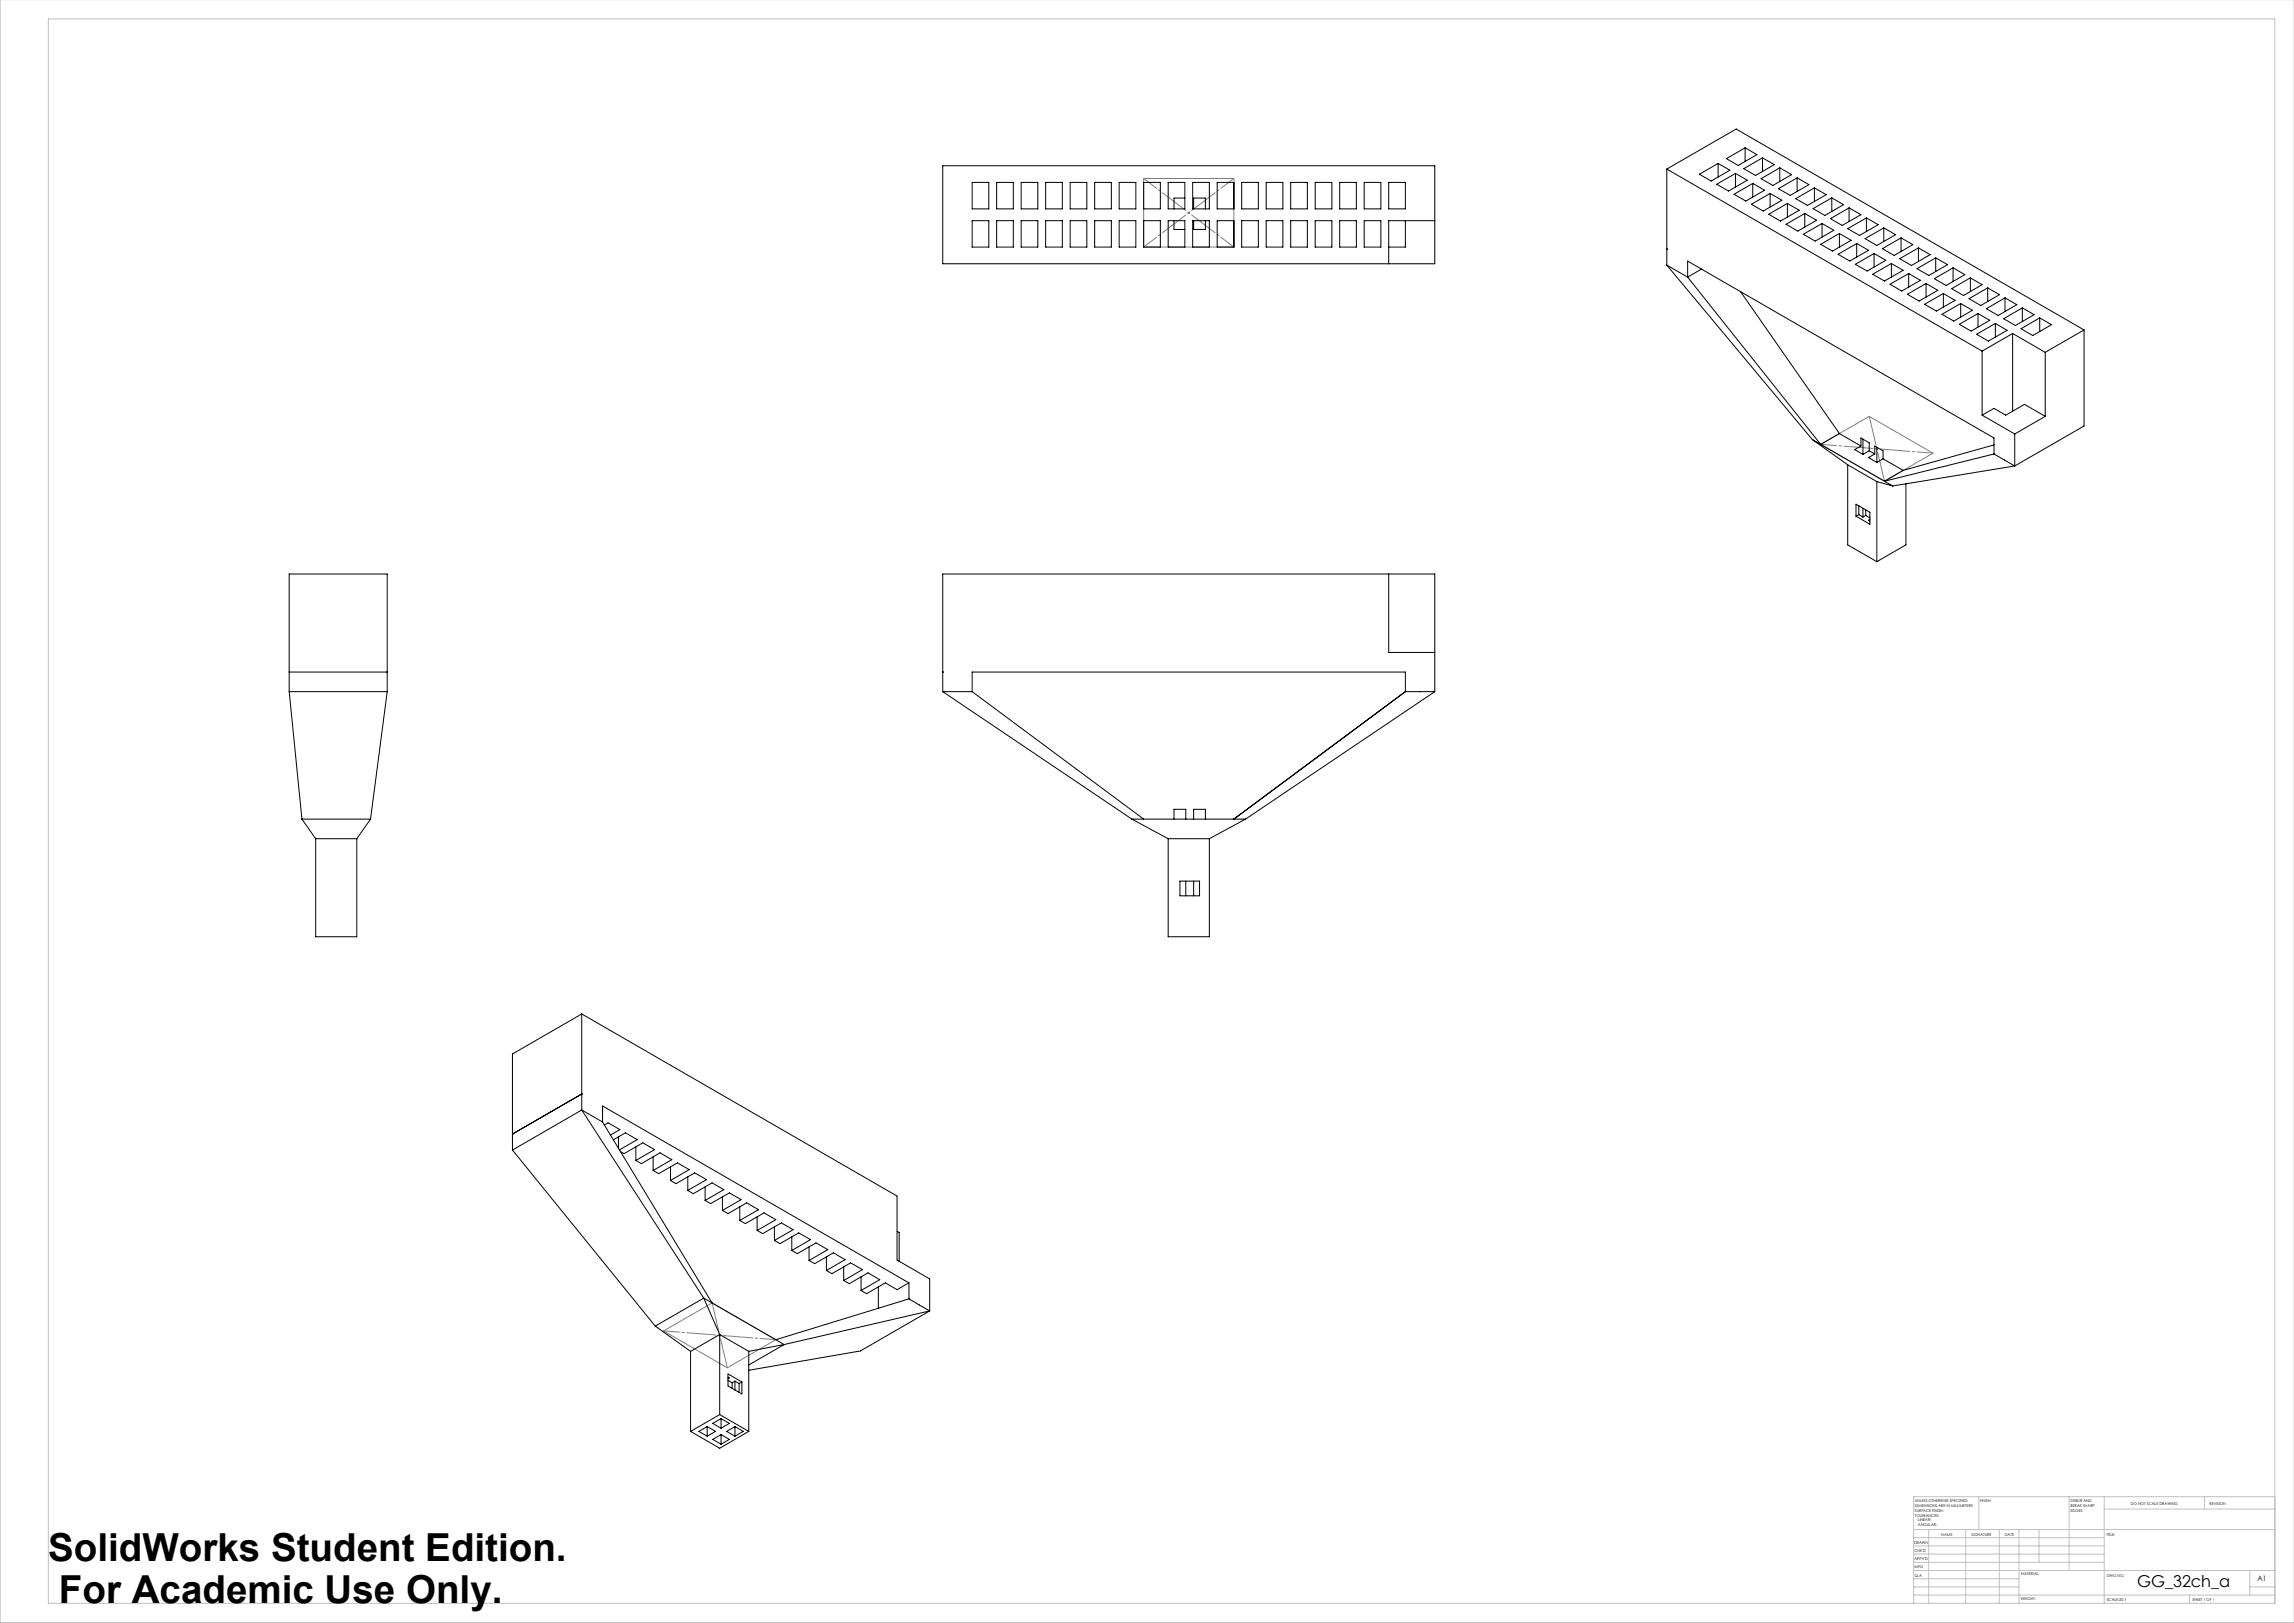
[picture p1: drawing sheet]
<svg xmlns="http://www.w3.org/2000/svg" width="1189mm" height="841mm" viewBox="0 0 1189 841" stroke-linecap="round" stroke-linejoin="round" font-family="sans-serif">
<defs><g id="words">
<g font-size="20">
<text x="25" y="809">SolidWorks Student Edition.</text>
<text x="31" y="830">For Academic Use Only.</text>
</g>
<text font-size="8.5" x="1108" y="823">GG_32ch_a</text>
<text font-size="3.9" x="1170" y="819">A1</text>
<g font-size="2">
<text x="992" y="778">UNLESS OTHERWISE SPECIFIED:</text>
<text x="1026" y="778">FINISH:</text>
<text x="1073" y="778">DEBUR AND</text>
<text x="1104" y="780">DO NOT SCALE DRAWING</text>
<text x="1145" y="780">REVISION</text>
<text x="992" y="781">DIMENSIONS ARE IN MILLIMETERS</text>
<text x="992" y="783">SURFACE FINISH:</text>
<text x="992" y="786">TOLERANCES:</text>
<text x="1073" y="781">BREAK SHARP</text>
<text x="1073" y="783">EDGES</text>
<text x="994" y="788">LINEAR:</text>
<text x="994" y="791">ANGULAR:</text>
<text x="1006" y="796">NAME</text>
<text x="1022" y="796">SIGNATURE</text>
<text x="1039" y="796">DATE</text>
<text x="1092" y="796">TITLE:</text>
<text x="992" y="800">DRAWN</text>
<text x="992" y="808">APPV'D</text>
<text x="992" y="804">CHK'D</text>
<text x="992" y="813">MFG</text>
<text x="993" y="817">Q.A</text>
<text x="1048" y="816">MATERIAL:</text>
<text x="1092" y="817">DWG NO.</text>
<text x="1047" y="829">WEIGHT:</text>
<text x="1092" y="829">SCALE:20:1</text>
<text x="1136" y="829">SHEET 1 OF 1</text>
</g>
</g></defs>
<path d="M593 92h47v36h-47zM616 110h1M616 110v1M944 230l25-14 33 19-25 14zM972 233h1M972 232l1 1M973 232v1M973 232l-1 1M344 690l25-15 33 19-25 15zM373 692h1M373 692h.1M373 691v1" fill="none" stroke="#808080" stroke-width=".52"/>
<g fill="none" stroke="#c0c0c0" stroke-width=".52">
<path d="M0 0v841h1189M25 10h1154v821h-1154zM1026 776v17M1072 776v38M1091 776v55M1143 776v6M1179 776h-187v55M992 793h187M992 797h99M1000 793v38M1019 793v38M1036 793v38"/>
<path d="M1046 793v38M1057 793v17M1091 782h88M992 810h99M992 805h99M992 801h99M992 818h54M992 814h187M1166 814v13M992 827h187M992 822h54M1135 827v4"/>
<path d="M1166 822h13"/>
</g>
<path d="M977 249l-8-33M377 709l-8-34" fill="none" stroke="#808080" stroke-width=".52" stroke-dasharray="15.2 1.3 1.3 1.3" stroke-dashoffset="-.1"/>
<path d="M1002 235l-58-5M402 694l-58-4" fill="none" stroke="#808080" stroke-width=".52" stroke-dasharray="15.2 1.3 1.3 1.3" stroke-dashoffset="7"/>
<path d="M640 92l-47 36M640 128l-47-36" fill="none" stroke="#808080" stroke-width=".52" stroke-dasharray="15.2 1.3 1.3 1.3" stroke-dashoffset="6.8"/>
<g fill="none" stroke="#000" stroke-width=".52">
<path d="M905 77v7M489 86h255v51h-255zM504 95h9v13h-9zM517 95h8v13h-8zM529 95h9v13h-9zM542 95h9v13h-9zM555 95h8v13h-8zM567 95h9v13h-9zM580 95h9v13h-9zM593 95h8v13h-8zM605 95h9v13h-9zM618 95h9v13h-9z"/>
<path d="M631 95h9v13h-9zM644 95h8v13h-8zM656 95h9v13h-9zM669 95h9v13h-9zM682 95h8v13h-8zM694 95h9v13h-9zM707 95h9v13h-9zM720 95h8v13h-8zM864 88v49M864 88l163 94M864 88l36-21 180 104M881 90l10-5 6 3-10 6z"/>
<path d="M890 95l10-5 6 3-10 6zM891 85v7M895 82l10-5 6 3-10 6zM900 90v7M904 87l10-5 6 3-10 6zM908 95v7M913 93l9-6 7 4-10 5zM914 82v7M922 98l9-6 7 4-10 5zM922 87v7M931 92v7M940 97v7"/>
<path d="M504 114h9v14h-9zM517 114h8v14h-8zM529 114h9v14h-9zM542 114h9v14h-9zM555 114h8v14h-8zM567 114h9v14h-9zM580 114h9v14h-9zM593 114h8v14h-8zM605 114h9v14h-9zM609 114v5h5M614 103h-5v5M618 114h9v14h-9z"/>
<path d="M619 108v-5h6v5M619 114v5h6v-5M631 114h9v14h-9zM644 114h8v14h-8zM656 114h9v14h-9zM669 114h9v14h-9zM682 114h8v14h-8zM694 114h9v14h-9zM707 114h9v14h-9zM728 114v14h-8M744 114h-24v23M899 101l9-6 7 4-10 5z"/>
<path d="M908 106l9-6 7 4-10 5zM917 111l9-6 7 4-10 6zM917 100v7M926 116l9-5 7 3-10 6zM926 105v7M931 103l9-6 7 4-10 5zM935 111v7M940 108l9-5 7 3-10 6zM944 116v7M949 113l9-5 7 3-10 6zM949 103v7M958 118l9-5 6 3-9 6z"/>
<path d="M958 108v7M967 113v7M976 118v7M864 129h.1M864 137l11 7M864 137l75 91M882 139l-7 5M935 121l9-5 6 3-9 6zM944 127l9-6 6 4-9 5zM953 132l9-6 6 4-9 5zM953 121v7M962 137l9-6 6 4-9 5z"/>
<path d="M962 126v7M967 124l9-6 6 4-9 5zM971 131v7M976 129l9-6 6 4-9 5zM980 137v7M985 134l9-6 6 4-9 6zM985 123v7M994 139l9-5 6 3-9 6zM994 128v7M1003 134v7M1012 139v7M875 144v-9l158 92v8"/>
<path d="M875 144l69 86M902 151l51 74M971 142l9-5 6 3-9 6zM980 147l9-5 6 3-9 6zM989 152l9-5 6 3-9 6zM989 142v7M998 158l9-6 6 4-9 5zM998 147v7M1003 144l9-5 6 3-9 6zM1007 152v7M1012 150l9-6 6 4-9 5zM1016 157v7"/>
<path d="M1021 155l9-6 6 4-9 5zM1021 144v7M1030 160l9-6 6 4-9 5zM1030 149v7M1039 154v7M1048 160v7M1007 163l9-6 6 4-9 5zM1016 168l9-6 6 4-9 6zM1025 173l9-5 6 3-9 6zM1025 162v7M1034 168v7M1039 165l9-5 6 3-9 6z"/>
<path d="M1043 173l17 10M1043 173l-16 9M1043 173v40M1048 170l9-5 6 3-9 6zM1057 165v7M1080 171l-20 12M1080 171v50l-36 20M1027 182v33M1060 183v33M1027 215l17 10M1027 215l6-3 7 3 9-5 11 6M1060 216l-16 9"/>
<path d="M939 228l5 2M939 228l19 13M944 230l33 19M953 225l12 6M953 225l-9 5M965 231v-4l4 2v5M965 231l-4 2 5 2M966 228v7M969 234l3 1M969 234l-3 1M972 235v-4l4 3v4M972 235l-4 2 5 3"/>
<path d="M973 232v8M976 238l10 6M976 238l-3 2M1033 231l-47 13M1033 235l11 6M1033 235l-56 14M1044 225v16M958 241l15 9M958 241v41l15 9M973 250l8 2M973 250v41M977 249l4 3"/>
<path d="M986 244l-9 5M988 251v31l-15 9M1044 241l-63 11M962 261l7 4v7l-7-5zM963 267h-1M963 267l3 1M963 262v5M966 263v5M967 267l2 1M967 264v3M967 267l-1 1M969 269l-1 1h1"/>
<path d="M720 297v41h24M150 358h51M150 348h51M150 358v-61h51v61M150 358l6 66M201 358l-9 66M489 348h.1M489 358h15M489 358v-61h255v61M489 358l98 66M504 358v-10h224v10M504 358l89 66"/>
<path d="M728 358h16M744 358l-98 66M156 424h36M156 424l8 11M164 435h21M164 435v50h21v-50M192 424l-7 11M587 424h59M587 424l18 11M605 435h22M605 435v50h22v-50M609 424v-5h6v5"/>
<path d="M619 424v-5h6v5M640 424l88-66zM646 424l-19 11M612 457h10v7h-10zM615 457v7M619 457v7M302 525l163 95v33l17 10v16M302 525v50M302 525l-36 21v50M302 567h.1M302 575l63 98M302 575l10 6"/>
<path d="M302 575l-36 21M302 567l-36 21M266 588h.1M266 596l74 91M312 581l57 94M312 581v-8l159 92M313 583l2-1 6 3-5 3M318 591l6-4 6 4-9 5M321 589v6M322 597l1 1 10-6 6 4-9 5M330 594v7M339 599v8"/>
<path d="M330 601l2 2 10-6 6 4-9 6M339 607l2 1 10-5 6 3-9 6M348 612l2 1 10-5 6 3-10 6M348 605v7M356 610v7M356 617l3 2 10-6 6 3-10 6M365 615v7M365 622l3 2 10-6 6 4-10 5M374 627l3 2 10-6 6 4-10 5M374 620v7M383 632l3 2 10-6 6 4-10 6M383 625v7"/>
<path d="M392 631v7M392 638l3 1 10-5 6 3-10 6M401 636v7M465 638l1 1v15M401 643l3 1 10-5 6 3-10 6M410 648l3 2 10-6 6 4-10 5M410 641v7M419 653l3 2 10-6 6 4-10 5M419 646v7M428 658l3 2 10-6 6 4-10 6M428 651v7M437 656v8"/>
<path d="M365 673l4 2M365 673l-25 14M365 673l8 19M369 675l33 19M437 664l3 1 10-5 6 3-10 6M446 662v7M455 667v11M471 665l-6 3-6-3-10 5-3-1M471 673l11 6M471 665v8M471 673l-69 21M482 679l-76 18"/>
<path d="M482 679l-36 21-58 10M340 687l18 13M373 692v41M373 692l15 8M373 692l-15 8M402 694l4 3M406 697l-18 3M406 697l-18 10M358 700v42M377 712l8 4v6l-8-4zM377 714h1h-1M377 715l2 2"/>
<path d="M379 717v2M381 716v4M381 716l2 1M381 716l-2 1M383 717v4M385 716l-2 1M388 700v42M367 739l-5 3 5 2M367 739l4 3-4 2M367 739v5M373 733l15 9M373 733l-15 9"/>
<path d="M374 735l-5 3 5 2M374 735l4 3-4 2M374 735v5M381 739l-4 3 4 2M381 739l4 3-4 2M381 739v5M358 742l15 8 15-8M374 743l-5 3 5 2M374 743l4 3-4 2M374 743v5"/>
</g>
<use href="#words"/>
</svg>
